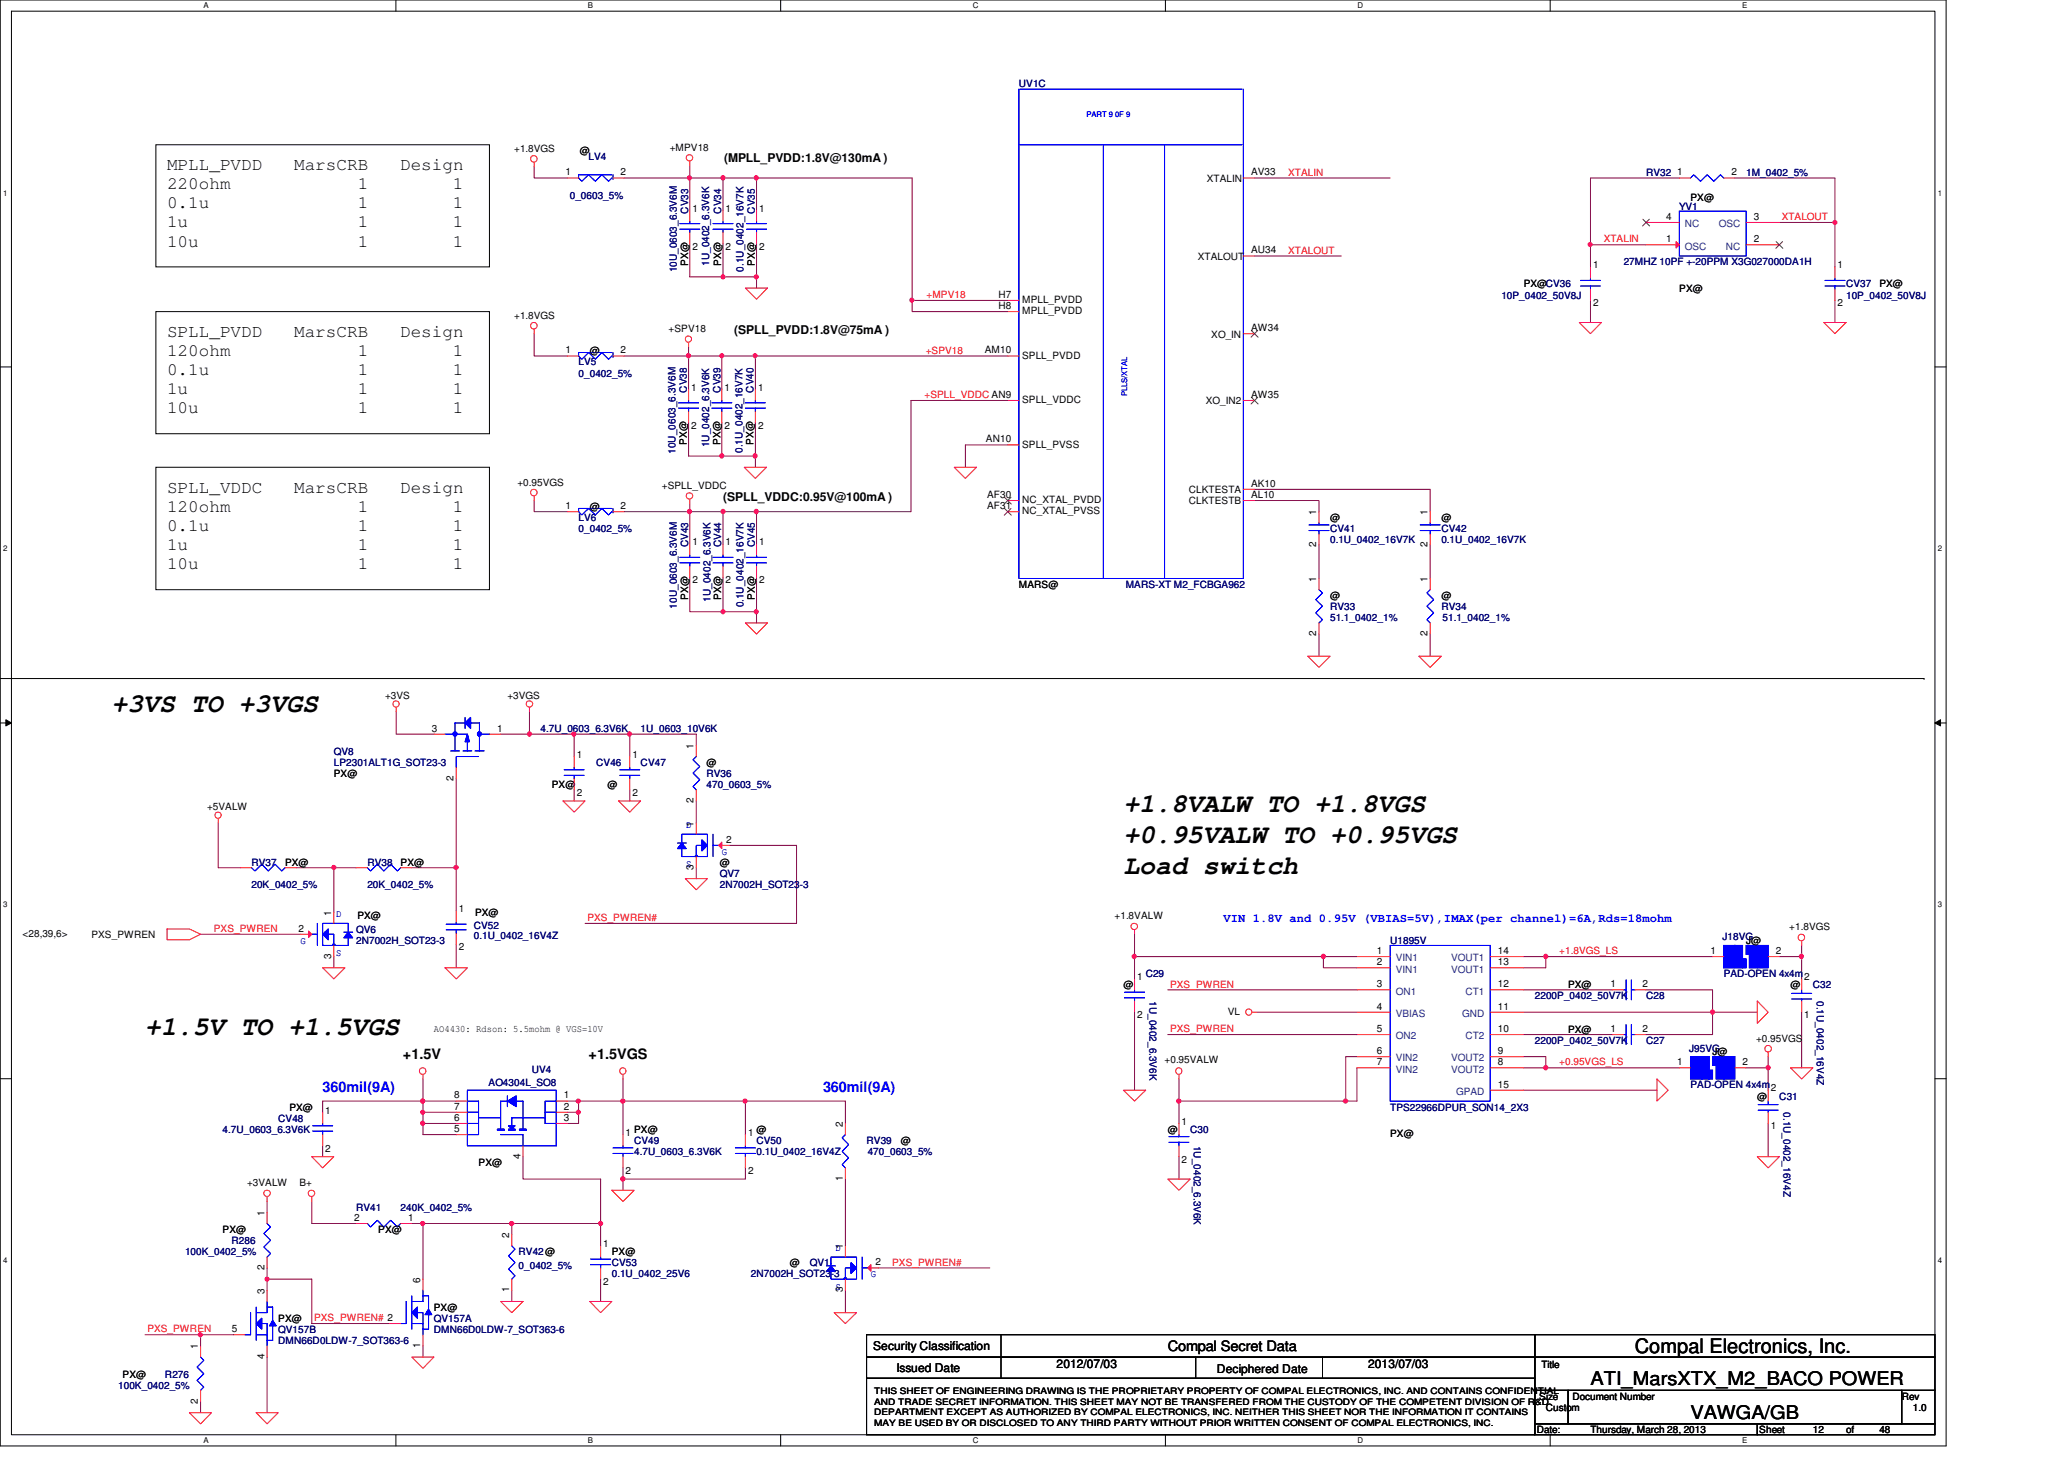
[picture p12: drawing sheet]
<svg xmlns="http://www.w3.org/2000/svg" width="297mm" height="210mm" viewBox="0 0 297 210" stroke-linecap="round" stroke-linejoin="round" font-family="sans-serif">
<defs><g id="words">
<g font-size="3.8">
<text x="16" y="102.5">+3VS TO +3VGS</text>
<text x="161.7" y="116.9">+1.8VALW TO +1.8VGS</text>
<text x="161.7" y="121.3">+0.95VALW TO +0.95VGS</text>
<text x="161.7" y="125.7">Load switch</text>
<text x="20.9" y="148.9">+1.5V TO +1.5VGS</text>
</g>
<text font-size="2.9" x="235.3" y="194.6">Compal Electronics, Inc.</text>
<g font-size="2.7">
<text x="228.9" y="199.3">ATI_MarsXTX_M2_BACO POWER</text>
<text x="243.3" y="204.1">VAWGA/GB</text>
</g>
<g font-size="2.5">
<text x="24" y="24.5">MPLL_PVDD</text>
<text x="24" y="27.2">220ohm</text>
<text x="24" y="30">0.1u</text>
<text x="42.3" y="24.5">MarsCRB</text>
<text x="51.5" y="27.2">1</text>
<text x="51.5" y="30">1</text>
<text x="57.6" y="24.5">Design</text>
<text x="65.2" y="27.2">1</text>
<text x="65.2" y="30">1</text>
<text x="24" y="32.7">1u</text>
<text x="24" y="35.5">10u</text>
<text x="51.5" y="32.7">1</text>
<text x="51.5" y="35.5">1</text>
<text x="65.2" y="32.7">1</text>
<text x="65.2" y="35.5">1</text>
<text x="24" y="48.5">SPLL_PVDD</text>
<text x="24" y="51.2">120ohm</text>
<text x="24" y="54">0.1u</text>
<text x="42.3" y="48.5">MarsCRB</text>
<text x="51.5" y="51.2">1</text>
<text x="51.5" y="54">1</text>
<text x="57.6" y="48.5">Design</text>
<text x="65.2" y="51.2">1</text>
<text x="65.2" y="54">1</text>
<text x="24" y="56.7">1u</text>
<text x="24" y="59.5">10u</text>
<text x="51.5" y="56.7">1</text>
<text x="51.5" y="59.5">1</text>
<text x="65.2" y="56.7">1</text>
<text x="65.2" y="59.5">1</text>
<text x="24" y="70.9">SPLL_VDDC</text>
<text x="42.3" y="70.9">MarsCRB</text>
<text x="57.6" y="70.9">Design</text>
<text x="24" y="73.7">120ohm</text>
<text x="24" y="76.4">0.1u</text>
<text x="51.5" y="73.7">1</text>
<text x="51.5" y="76.4">1</text>
<text x="65.2" y="76.4">1</text>
<text x="65.2" y="73.7">1</text>
<text x="24" y="79.2">1u</text>
<text x="24" y="81.9">10u</text>
<text x="51.5" y="79.2">1</text>
<text x="51.5" y="81.9">1</text>
<text x="65.2" y="79.2">1</text>
<text x="65.2" y="81.9">1</text>
</g>
<g font-size="2.1">
<text x="58" y="152.3">+1.5V</text>
<text x="84.7" y="152.3">+1.5VGS</text>
<text x="168.1" y="194.4">Compal Secret Data</text>
</g>
<g font-size="2.1" fill="#00f">
<text x="46.4" y="157.1">360mil(9A)</text>
<text x="118.4" y="157.1">360mil(9A)</text>
</g>
<g font-size="1.7">
<text x="104.2" y="23.4">(MPLL_PVDD:1.8V@130mA )</text>
<text x="105.7" y="48">(SPLL_PVDD:1.8V@75mA )</text>
<text x="104.1" y="72">(SPLL_VDDC:0.95V@100mA )</text>
<text x="125.7" y="194.3">Security Classification</text>
<text x="129" y="197.3">Issued Date</text>
<text x="152.1" y="196.8">2012/07/03</text>
<text x="175.1" y="197.5">Deciphered Date</text>
<text x="196.9" y="196.8">2013/07/03</text>
</g>
<text font-size="1.7" fill="#00f" x="176.1" y="132.7">VIN 1.8V and 0.95V (VBIAS=5V),IMAX(per channel)=6A,Rds=18mohm</text>
<g font-size="1.4" fill="#000080">
<text x="146.6" y="12.6">UV1C</text>
<text x="84.7" y="23">LV4</text>
<text x="82" y="28.6">0_0603_5%</text>
<text x="236.9" y="25.4">RV32</text>
<text x="251.3" y="25.4">1M_0402_5%</text>
<text x="99" y="30.7" transform="rotate(-90 99 30.7)">CV33</text>
<text x="103.8" y="30.7" transform="rotate(-90 103.8 30.7)">CV34</text>
<text x="108.6" y="30.7" transform="rotate(-90 108.6 30.7)">CV35</text>
<text x="241.7" y="30.2">YV1</text>
<text x="97.4" y="39.2" transform="rotate(-90 97.4 39.2)">10U_0603_6.3V6M</text>
<text x="102.1" y="38.3" transform="rotate(-90 102.1 38.3)">1U_0402_6.3V6K</text>
<text x="107" y="39.1" transform="rotate(-90 107 39.1)">0.1U_0402_16V7K</text>
<text x="233.7" y="38.2">27MHZ 10PF +-20PPM X3G027000DA1H</text>
<text x="265.7" y="41.4">CV37</text>
<text x="216.1" y="43">10P_0402_50V8J</text>
<text x="265.7" y="43">10P_0402_50V8J</text>
<text x="83.3" y="52.6">LV5</text>
<text x="83.3" y="54.2">0_0402_5%</text>
<text x="98.8" y="56.5" transform="rotate(-90 98.8 56.5)">CV38</text>
<text x="103.7" y="56.5" transform="rotate(-90 103.7 56.5)">CV39</text>
<text x="108.5" y="56.5" transform="rotate(-90 108.5 56.5)">CV40</text>
<text x="97.2" y="65.3" transform="rotate(-90 97.2 65.3)">10U_0603_6.3V6M</text>
<text x="102.1" y="64.3" transform="rotate(-90 102.1 64.3)">1U_0402_6.3V6K</text>
<text x="106.8" y="65.2" transform="rotate(-90 106.8 65.2)">0.1U_0402_16V7K</text>
<text x="83.3" y="75">LV6</text>
<text x="83.3" y="76.6">0_0402_5%</text>
<text x="191.4" y="76.6">CV41</text>
<text x="207.4" y="76.6">CV42</text>
<text x="99" y="78.7" transform="rotate(-90 99 78.7)">CV43</text>
<text x="103.8" y="78.7" transform="rotate(-90 103.8 78.7)">CV44</text>
<text x="108.6" y="78.7" transform="rotate(-90 108.6 78.7)">CV45</text>
<text x="191.4" y="78.2">0.1U_0402_16V7K</text>
<text x="207.4" y="78.2">0.1U_0402_16V7K</text>
<text x="97.4" y="87.5" transform="rotate(-90 97.4 87.5)">10U_0603_6.3V6M</text>
<text x="102.2" y="86.6" transform="rotate(-90 102.2 86.6)">1U_0402_6.3V6K</text>
<text x="107" y="87.4" transform="rotate(-90 107 87.4)">0.1U_0402_16V7K</text>
<text x="162" y="84.6">MARS-XT M2_FCBGA962</text>
<text x="191.4" y="87.8">RV33</text>
<text x="191.4" y="89.4">51.1_0402_1%</text>
<text x="207.4" y="87.8">RV34</text>
<text x="207.6" y="89.4">51.1_0402_1%</text>
<text x="77.8" y="105.4">4.7U_0603_6.3V6K</text>
<text x="92.2" y="105.4">1U_0603_10V6K</text>
<text x="48" y="108.6">QV8</text>
<text x="48" y="110.2">LP2301ALT1G_SOT23-3</text>
<text x="85.8" y="110.2">CV46</text>
<text x="92.2" y="110.2">CV47</text>
<text x="101.7" y="111.8">RV36</text>
<text x="101.7" y="113.4">470_0603_5%</text>
<text x="36.2" y="124.6">RV37</text>
<text x="52.9" y="124.6">RV38</text>
<text x="36.2" y="127.8">20K_0402_5%</text>
<text x="52.9" y="127.8">20K_0402_5%</text>
<text x="103.6" y="126.2">QV7</text>
<text x="103.6" y="127.8">2N7002H_SOT23-3</text>
<text x="51.3" y="134.2">QV6</text>
<text x="51.3" y="135.8">2N7002H_SOT23-3</text>
<text x="68.2" y="133.7">CV52</text>
<text x="68.2" y="135.1">0.1U_0402_16V4Z</text>
<text x="200.1" y="135.8">U1895V</text>
<text x="247.9" y="135.3">J18VG</text>
<text x="164.9" y="140.6">C29</text>
<text x="220.9" y="143.8">2200P_0402_50V7K</text>
<text x="236.9" y="143.8">C28</text>
<text x="248.1" y="140.6">PAD-OPEN 4x4m</text>
<text x="260.9" y="142.2">C32</text>
<text x="165.4" y="144" transform="rotate(90 165.4 144)">1U_0402_6.3V6K</text>
<text x="261.4" y="144" transform="rotate(90 261.4 144)">0.1U_0402_16V4Z</text>
<text x="76.5" y="154.3">UV4</text>
<text x="220.9" y="150.2">2200P_0402_50V7K</text>
<text x="236.9" y="150.2">C27</text>
<text x="243.1" y="151.3">J95VG</text>
<text x="40" y="161.4">CV48</text>
<text x="70.3" y="156.3">AO4304L_SO8</text>
<text x="200.1" y="159.8">TPS22966DPUR_SON14_2X3</text>
<text x="243.3" y="156.6">PAD-OPEN 4x4m</text>
<text x="256.1" y="158.2">C31</text>
<text x="256.7" y="160" transform="rotate(90 256.7 160)">0.1U_0402_16V4Z</text>
<text x="32" y="163">4.7U_0603_6.3V6K</text>
<text x="91.3" y="164.6">CV49</text>
<text x="91.3" y="166.2">4.7U_0603_6.3V6K</text>
<text x="108.9" y="164.6">CV50</text>
<text x="108.9" y="166.2">0.1U_0402_16V4Z</text>
<text x="124.7" y="164.6">RV39</text>
<text x="124.9" y="166.2">470_0603_5%</text>
<text x="171.3" y="163">C30</text>
<text x="171.8" y="164.8" transform="rotate(90 171.8 164.8)">1U_0402_6.3V6K</text>
<text x="33.3" y="179">R286</text>
<text x="51.3" y="174.2">RV41</text>
<text x="57.7" y="174.2">240K_0402_5%</text>
<text x="26.6" y="180.6">100K_0402_5%</text>
<text x="74.6" y="180.6">RV42@</text>
<text x="74.6" y="182.5">0_0402_5%</text>
<text x="88" y="182.2">CV53</text>
<text x="88" y="183.8">0.1U_0402_25V6</text>
<text x="108.1" y="183.8">2N7002H_SOT23-3</text>
<text x="116.5" y="182.2">QV1</text>
<text x="40" y="191.8">QV157B</text>
<text x="62.4" y="190.2">QV157A</text>
<text x="62.4" y="191.8">DMN66D0LDW-7_SOT363-6</text>
<text x="40" y="193.4">DMN66D0LDW-7_SOT363-6</text>
<text x="17" y="199.8">100K_0402_5%</text>
<text x="23.7" y="198.2">R276</text>
</g>
<g font-size="1.4">
<text x="74" y="21.8">+1.8VGS</text>
<text x="83.4" y="22.2">@</text>
<text x="96.4" y="21.7">+MPV18</text>
<text x="81.4" y="25.2">1</text>
<text x="89.3" y="25.2">2</text>
<text x="173.7" y="26.2">XTALIN</text>
<text x="180" y="25.2">AV33</text>
<text x="241.4" y="25.2">1</text>
<text x="243.3" y="28.9">PX@</text>
<text x="249.2" y="25.2">2</text>
<text x="99.6" y="30.4">1</text>
<text x="99.6" y="35.9">2</text>
<text x="104.4" y="30.4">1</text>
<text x="104.4" y="35.9">2</text>
<text x="109.3" y="30.4">1</text>
<text x="109.3" y="35.9">2</text>
<text x="239.8" y="31.6">4</text>
<text x="239.8" y="34.8">1</text>
<text x="252.4" y="31.6">3</text>
<text x="252.4" y="34.8">2</text>
<text x="99" y="38.3" transform="rotate(-90 99 38.3)">PX@</text>
<text x="103.8" y="38.3" transform="rotate(-90 103.8 38.3)">PX@</text>
<text x="108.6" y="38.3" transform="rotate(-90 108.6 38.3)">PX@</text>
<text x="172.4" y="37.4">XTALOUT</text>
<text x="180" y="36.4">AU34</text>
<text x="219.3" y="41.4">PX@CV36</text>
<text x="229.3" y="38.6">1</text>
<text x="241.7" y="42">PX@</text>
<text x="264.5" y="38.6">1</text>
<text x="270.5" y="41.4">PX@</text>
<text x="74" y="45.8">+1.8VGS</text>
<text x="96.2" y="47.8">+SPV18</text>
<text x="143.7" y="44.4">H8</text>
<text x="143.7" y="42.8">H7</text>
<text x="147.1" y="45.2">MPLL_PVDD</text>
<text x="147.1" y="43.6">MPLL_PVDD</text>
<text x="180" y="47.6">AW34</text>
<text x="229.3" y="44.1">2</text>
<text x="264.5" y="44.1">2</text>
<text x="81.4" y="50.8">1</text>
<text x="84.9" y="51">@</text>
<text x="89.3" y="50.8">2</text>
<text x="141.7" y="50.8">AM10</text>
<text x="147.1" y="51.6">SPLL_PVDD</text>
<text x="174.3" y="48.6">XO_IN</text>
<text x="99.5" y="56.2">1</text>
<text x="104.3" y="56.2">1</text>
<text x="109.1" y="56.2">1</text>
<text x="147.1" y="58">SPLL_VDDC</text>
<text x="173.5" y="58.2">XO_IN2</text>
<text x="180" y="57.2">AW35</text>
<text x="98.8" y="64" transform="rotate(-90 98.8 64)">PX@</text>
<text x="99.5" y="61.7">2</text>
<text x="103.7" y="64" transform="rotate(-90 103.7 64)">PX@</text>
<text x="104.3" y="61.7">2</text>
<text x="108.5" y="64" transform="rotate(-90 108.5 64)">PX@</text>
<text x="109.1" y="61.7">2</text>
<text x="141.9" y="63.6">AN10</text>
<text x="147.1" y="64.4">SPLL_PVSS</text>
<text x="74.5" y="69.8">+0.95VGS</text>
<text x="95.2" y="70.3">+SPLL_VDDC</text>
<text x="142.1" y="71.6">AF30</text>
<text x="171.1" y="71">CLKTESTA</text>
<text x="180" y="71.6">AL10</text>
<text x="180" y="70">AK10</text>
<text x="81.4" y="73.2">1</text>
<text x="84.9" y="73.4">@</text>
<text x="89.3" y="73.2">2</text>
<text x="142.1" y="73.2">AF31</text>
<text x="147.1" y="74">NC_XTAL_PVSS</text>
<text x="147.1" y="72.4">NC_XTAL_PVDD</text>
<text x="171.1" y="72.6">CLKTESTB</text>
<text x="189.4" y="74.1" transform="rotate(-90 189.4 74.1)">1</text>
<text x="191.4" y="75">@</text>
<text x="205.4" y="74.1" transform="rotate(-90 205.4 74.1)">1</text>
<text x="207.4" y="75">@</text>
<text x="99.6" y="78.4">1</text>
<text x="99.6" y="83.9">2</text>
<text x="104.4" y="78.4">1</text>
<text x="104.4" y="83.9">2</text>
<text x="109.3" y="78.4">1</text>
<text x="109.3" y="83.9">2</text>
<text x="189.4" y="83.7" transform="rotate(-90 189.4 83.7)">1</text>
<text x="189.4" y="78.7" transform="rotate(-90 189.4 78.7)">2</text>
<text x="205.4" y="83.7" transform="rotate(-90 205.4 83.7)">1</text>
<text x="205.4" y="78.7" transform="rotate(-90 205.4 78.7)">2</text>
<text x="99" y="86.3" transform="rotate(-90 99 86.3)">PX@</text>
<text x="103.8" y="86.3" transform="rotate(-90 103.8 86.3)">PX@</text>
<text x="108.6" y="86.3" transform="rotate(-90 108.6 86.3)">PX@</text>
<text x="146.6" y="84.6">MARS@</text>
<text x="191.4" y="86.2">@</text>
<text x="207.4" y="86.2">@</text>
<text x="189.4" y="91.5" transform="rotate(-90 189.4 91.5)">2</text>
<text x="205.4" y="91.5" transform="rotate(-90 205.4 91.5)">2</text>
<text x="55.4" y="100.6">+3VS</text>
<text x="73" y="100.6">+3VGS</text>
<text x="62.1" y="105.2">3</text>
<text x="71.5" y="105.2">1</text>
<text x="99.8" y="107.7" transform="rotate(-90 99.8 107.7)">1</text>
<text x="48" y="111.8">PX@</text>
<text x="65.3" y="112.3" transform="rotate(-90 65.3 112.3)">2</text>
<text x="79.4" y="113.4">PX@</text>
<text x="83" y="109">1</text>
<text x="87.4" y="113.4">@</text>
<text x="91" y="109">1</text>
<text x="101.7" y="110.2">@</text>
<text x="29.8" y="116.6">+5VALW</text>
<text x="83" y="114.5">2</text>
<text x="91" y="114.5">2</text>
<text x="99.8" y="118.9" transform="rotate(-90 99.8 118.9)">1</text>
<text x="99.8" y="115.5" transform="rotate(-90 99.8 115.5)">2</text>
<text x="41" y="124.6">PX@</text>
<text x="57.7" y="124.6">PX@</text>
<text x="99.8" y="125.1" transform="rotate(-90 99.8 125.1)">3</text>
<text x="103.6" y="124.6">@</text>
<text x="104.5" y="121.2">2</text>
<text x="47.7" y="131.7" transform="rotate(-90 47.7 131.7)">1</text>
<text x="66" y="131.3">1</text>
<text x="68.4" y="131.8">PX@</text>
<text x="3.3" y="134.8">&lt;28,39,6&gt;</text>
<text x="13.2" y="135">PXS_PWREN</text>
<text x="43" y="134">2</text>
<text x="47.7" y="137.9" transform="rotate(-90 47.7 137.9)">3</text>
<text x="51.4" y="132.2">PX@</text>
<text x="66" y="136.7">2</text>
<text x="160.4" y="132.2">+1.8VALW</text>
<text x="198.2" y="137.2">1</text>
<text x="215.6" y="137.2">14</text>
<text x="246.2" y="137.2">1</text>
<text x="251.3" y="135.8">J@</text>
<text x="255.6" y="137.2">2</text>
<text x="257.5" y="133.9">+1.8VGS</text>
<text x="161.7" y="142.2">@</text>
<text x="163.7" y="141">1</text>
<text x="198.2" y="138.9">2</text>
<text x="198.2" y="142">3</text>
<text x="215.6" y="138.9">13</text>
<text x="215.6" y="142">12</text>
<text x="225.7" y="142.2">PX@</text>
<text x="231.8" y="142">1</text>
<text x="236.4" y="142">2</text>
<text x="257.7" y="142.2">@</text>
<text x="259.7" y="141">2</text>
<text x="62.4" y="148.4">AO4430: Rdson: 5.5mohm @ VGS=10V</text>
<text x="163.7" y="146.5">2</text>
<text x="176.7" y="146">VL</text>
<text x="198.2" y="145.2">4</text>
<text x="198.2" y="148.5">5</text>
<text x="215.6" y="148.5">10</text>
<text x="215.6" y="145.2">11</text>
<text x="225.7" y="148.6">PX@</text>
<text x="231.8" y="148.5">1</text>
<text x="236.4" y="148.5">2</text>
<text x="252.7" y="149.9">+0.95VGS</text>
<text x="259.7" y="146.5">1</text>
<text x="167.6" y="152.9">+0.95VALW</text>
<text x="198.2" y="151.6">6</text>
<text x="198.2" y="153.2">7</text>
<text x="215.6" y="151.6">9</text>
<text x="215.6" y="153.2">8</text>
<text x="241.4" y="153.2">1</text>
<text x="246.5" y="151.8">J@</text>
<text x="250.8" y="153.2">2</text>
<text x="41.7" y="159.8">PX@</text>
<text x="46.8" y="160.2">1</text>
<text x="65.4" y="161.2">6</text>
<text x="65.4" y="159.6">7</text>
<text x="65.4" y="158">8</text>
<text x="81.1" y="159.6">2</text>
<text x="81.1" y="158">1</text>
<text x="81.1" y="161.2">3</text>
<text x="170" y="161.8">1</text>
<text x="215.6" y="156.5">15</text>
<text x="252.9" y="158.2">@</text>
<text x="254.8" y="157">2</text>
<text x="46.8" y="165.7">2</text>
<text x="65.4" y="162.9">5</text>
<text x="68.9" y="167.8">PX@</text>
<text x="74.9" y="166.8" transform="rotate(-90 74.9 166.8)">4</text>
<text x="90" y="163.4">1</text>
<text x="91.3" y="163">PX@</text>
<text x="107.7" y="163.4">1</text>
<text x="108.9" y="163">@</text>
<text x="121.3" y="162.1" transform="rotate(-90 121.3 162.1)">2</text>
<text x="129.7" y="164.6">@</text>
<text x="168.1" y="163">@</text>
<text x="170" y="167.3">2</text>
<text x="200.1" y="163.6">PX@</text>
<text x="254.8" y="162.5">1</text>
<text x="35.6" y="170.6">+3VALW</text>
<text x="43.1" y="170.6">B+</text>
<text x="90" y="168.9">2</text>
<text x="107.7" y="168.9">2</text>
<text x="121.3" y="169.9" transform="rotate(-90 121.3 169.9)">1</text>
<text x="32" y="177.4">PX@</text>
<text x="38.1" y="174.9" transform="rotate(-90 38.1 174.9)">1</text>
<text x="51" y="175.6">2</text>
<text x="54.4" y="177.4">PX@</text>
<text x="58.8" y="175.6">1</text>
<text x="73.3" y="178.1" transform="rotate(-90 73.3 178.1)">2</text>
<text x="86.8" y="179.5">1</text>
<text x="121.3" y="179.7" transform="rotate(-90 121.3 179.7)">1</text>
<text x="38.1" y="182.8" transform="rotate(-90 38.1 182.8)">2</text>
<text x="60.5" y="184.5" transform="rotate(-90 60.5 184.5)">6</text>
<text x="73.3" y="185.9" transform="rotate(-90 73.3 185.9)">1</text>
<text x="86.8" y="184.9">2</text>
<text x="88" y="180.6">PX@</text>
<text x="113.7" y="182.2">@</text>
<text x="121.3" y="185.9" transform="rotate(-90 121.3 185.9)">3</text>
<text x="126" y="182">2</text>
<text x="33.4" y="191.6">5</text>
<text x="38.1" y="186.1" transform="rotate(-90 38.1 186.1)">3</text>
<text x="40" y="190.2">PX@</text>
<text x="62.4" y="188.6">PX@</text>
<text x="28.5" y="194.1" transform="rotate(-90 28.5 194.1)">1</text>
<text x="38.1" y="195.5" transform="rotate(-90 38.1 195.5)">4</text>
<text x="60.5" y="193.9" transform="rotate(-90 60.5 193.9)">1</text>
<text x="221.8" y="196.8">Title</text>
<text x="17.6" y="198.2">PX@</text>
<text x="28.5" y="201.9" transform="rotate(-90 28.5 201.9)">2</text>
<text x="221.5" y="201.4">Size</text>
<text x="222.5" y="203">Custom</text>
<text x="226.3" y="201.4">Document Number</text>
<text x="273.7" y="201.4">Rev</text>
<text x="275.3" y="203">1.0</text>
<text x="221.2" y="206.2">Date:</text>
<text x="228.9" y="206.2">Thursday, March 28, 2013</text>
<text x="253.2" y="206.2">Sheet</text>
<text x="260.9" y="206.2">12</text>
<text x="265.7" y="206.2">of</text>
<text x="270.5" y="206.2">48</text>
</g>
<g font-size="1.4" fill="#f00">
<text x="185.4" y="25.3">XTALIN</text>
<text x="230.8" y="34.9">XTALIN</text>
<text x="256.4" y="31.7">XTALOUT</text>
<text x="185.4" y="36.5">XTALOUT</text>
<text x="133.3" y="42.9">+MPV18</text>
<text x="133.2" y="50.9">+SPV18</text>
<text x="133.1" y="57.3">+SPLL_VDDC AN9</text>
<text x="30.8" y="134.1">PXS_PWREN</text>
<text x="84.5" y="132.5">PXS_PWREN#</text>
<text x="224.4" y="137.3">+1.8VGS_LS</text>
<text x="168.4" y="142.1">PXS_PWREN</text>
<text x="168.4" y="148.5">PXS_PWREN</text>
<text x="224.4" y="153.3">+0.95VGS_LS</text>
<text x="128.4" y="182.1">PXS_PWREN#</text>
<text x="21.2" y="191.7">PXS_PWREN</text>
<text x="45.2" y="190.1">PXS_PWREN# 2</text>
</g>
<g font-size="1.4" fill="#004080">
<text x="242.5" y="32.7">NC</text>
<text x="242.5" y="35.9">OSC</text>
<text x="247.4" y="32.7">OSC</text>
<text x="248.4" y="35.9">NC</text>
<text x="200.9" y="139.9">VIN1</text>
<text x="200.9" y="143.1">ON1</text>
<text x="200.9" y="138.3">VIN1</text>
<text x="208.8" y="138.3">VOUT1</text>
<text x="208.8" y="139.9">VOUT1</text>
<text x="210.9" y="143.1">CT1</text>
<text x="200.9" y="146.3">VBIAS</text>
<text x="200.9" y="149.5">ON2</text>
<text x="210.4" y="146.3">GND</text>
<text x="210.9" y="149.5">CT2</text>
<text x="200.9" y="152.7">VIN2</text>
<text x="200.9" y="154.3">VIN2</text>
<text x="208.8" y="152.7">VOUT2</text>
<text x="208.8" y="154.3">VOUT2</text>
<text x="209.5" y="157.5">GPAD</text>
</g>
<g font-size="1.4" fill="#00f">
<text x="98.8" y="119.1">D</text>
<text x="98.8" y="124.7">S</text>
<text x="103.9" y="123">G</text>
<text x="48.4" y="131.9">D</text>
<text x="43.3" y="135.8">G</text>
<text x="48.4" y="137.5">S</text>
<text x="120.2" y="179.9">D</text>
<text x="120.2" y="185.5">S</text>
<text x="125.3" y="183.8">G</text>
</g>
<g font-size="1.3">
<text x="125.8" y="200.6">THIS SHEET OF ENGINEERING DRAWING IS THE PROPRIETARY PROPERTY OF COMPAL ELECTRONICS, INC. AND CONTAINS CONFIDENTIAL</text>
<text x="125.8" y="202.1">AND TRADE SECRET INFORMATION. THIS SHEET MAY NOT BE TRANSFERED FROM THE CUSTODY OF THE COMPETENT DIVISION OF R&amp;D</text>
<text x="125.8" y="203.6">DEPARTMENT EXCEPT AS AUTHORIZED BY COMPAL ELECTRONICS, INC. NEITHER THIS SHEET NOR THE INFORMATION IT CONTAINS</text>
<text x="125.8" y="205.1">MAY BE USED BY OR DISCLOSED TO ANY THIRD PARTY WITHOUT PRIOR WRITTEN CONSENT OF COMPAL ELECTRONICS, INC.</text>
</g>
<g font-size="1.1">
<text x="29.3" y="1.1">A</text>
<text x="84.6" y="1.1">B</text>
<text x="140" y="1.1">C</text>
<text x="195.4" y="1.1">D</text>
<text x="250.7" y="1.1">E</text>
<text x=".5" y="28.2">1</text>
<text x="278.9" y="28.2">1</text>
<text x=".5" y="79.3">2</text>
<text x="278.9" y="79.3">2</text>
<text x=".5" y="130.6">3</text>
<text x="278.9" y="130.6">3</text>
<text x=".5" y="181.7">4</text>
<text x="278.9" y="181.7">4</text>
<text x="29.3" y="207.6">A</text>
<text x="84.6" y="207.6">B</text>
<text x="140" y="207.6">C</text>
<text x="195.4" y="207.6">D</text>
<text x="250.7" y="207.6">E</text>
</g>
<g font-size="1.1" fill="#00f">
<text x="156.4" y="16.9">PART 9 0F 9</text>
<text x="162.2" y="57" transform="rotate(-90 162.2 57)">PLLS/XTAL</text>
</g>
</g></defs>
<path d="M0 0h280.1v208h-280.1zM1.6 1.6h276.9v204.8h-276.9z" fill="none" stroke="#000" stroke-width=".14"/>
<g fill="#fff">
<path d="M29.3 .2h.7v1.2h-.7z"/>
<path d="M29.3 206.6h.7v1.2h-.7z"/>
</g>
<path d="M57 0v1.6M57 206.4v1.6" fill="none" stroke="#000" stroke-width=".14"/>
<g fill="#fff">
<path d="M84.6 .2h.7v1.2h-.7z"/>
<path d="M84.6 206.6h.7v1.2h-.7z"/>
</g>
<path d="M112.3 0v1.6M112.3 206.4v1.6" fill="none" stroke="#000" stroke-width=".14"/>
<g fill="#fff">
<path d="M140 .2h.8v1.2h-.8z"/>
<path d="M140 206.6h.8v1.2h-.8z"/>
</g>
<path d="M167.7 0v1.6M167.7 206.4v1.6" fill="none" stroke="#000" stroke-width=".14"/>
<g fill="#fff">
<path d="M195.4 .2h.7v1.2h-.7z"/>
<path d="M195.4 206.6h.7v1.2h-.7z"/>
</g>
<path d="M223.1 0v1.6M223.1 206.4v1.6" fill="none" stroke="#000" stroke-width=".14"/>
<g fill="#fff">
<path d="M250.7 .2h.8v1.2h-.8z"/>
<path d="M250.7 206.6h.8v1.2h-.8z"/>
<path d="M.5 27.2h.6v1.2h-.6z"/>
<path d="M278.9 27.2h.6v1.2h-.6z"/>
<path d="M.5 78.4h.6v1.1h-.6z"/>
<path d="M278.9 78.4h.6v1.1h-.6z"/>
</g>
<path d="M0 52.8h1.6M278.5 52.8h1.6" fill="none" stroke="#000" stroke-width=".14"/>
<g fill="#fff">
<path d="M.5 129.6h.6v1.2h-.6z"/>
<path d="M278.9 129.6h.6v1.2h-.6z"/>
</g>
<path d="M0 104h1.6M.8 103.5l.8 .5-.8 .4zM278.5 104h1.6M278.5 104l.8-.5v.9z" fill="none" stroke="#000" stroke-width=".14"/>
<path d="M.8 103.5l.8 .5-.8 .4zM278.5 104l.8-.5v.9z" fill="#000"/>
<g fill="#fff">
<path d="M.5 180.8h.6v1.1h-.6z"/>
<path d="M278.9 180.8h.6v1.1h-.6z"/>
</g>
<path d="M22.4 20.8h48v17.6h-48zM22.4 44.8h48v17.6h-48zM22.4 67.2h48v17.6h-48zM0 97.6h276.9M276.9 97.6h.1M0 155.2h1.6M278.5 155.2h1.6" fill="none" stroke="#000" stroke-width=".14"/>
<path d="M256.1 32h8v6.4M180.5 70.4h25.3v3.2M180.5 72h9.3v1.6M189.8 78.4v4.8M205.8 78.4v4.8M189.8 91.2v3.2M205.8 91.2v3.2" fill="none" stroke="#800040" stroke-width=".14"/>
<circle cx="264.1" cy="32" r=".3" fill="#f0f"/>
<circle cx="264.1" cy="32" r=".3" fill="none" stroke="#f0f" stroke-width=".14"/>
<path d="M228.9 35.2h8M228.9 35.2v3.2M241.7 25.6h-12.8v9.6M249.7 25.6h14.4M228.9 43.2v3.2M264.1 43.2v3.2" fill="none" stroke="#800040" stroke-width=".14"/>
<circle cx="228.9" cy="35.2" r=".3" fill="#f0f"/>
<circle cx="228.9" cy="35.2" r=".3" fill="none" stroke="#f0f" stroke-width=".14"/>
<path d="M99.3 35.1v4.7M104.1 35.1v4.7h4.8M108.9 35.1v6.3M180.5 36.8h12.5M264.1 25.6v6.4" fill="none" stroke="#800040" stroke-width=".14"/>
<circle cx="108.8" cy="39.8" r=".3" fill="#f0f"/>
<circle cx="108.8" cy="39.8" r=".3" fill="none" stroke="#f0f" stroke-width=".14"/>
<circle cx="104.1" cy="39.8" r=".3" fill="#f0f"/>
<circle cx="104.1" cy="39.8" r=".3" fill="none" stroke="#f0f" stroke-width=".14"/>
<path d="M104.1 25.6h4.8" fill="none" stroke="#800040" stroke-width=".14"/>
<circle cx="104" cy="25.6" r=".31" fill="#f0f"/>
<circle cx="104" cy="25.6" r=".31" fill="none" stroke="#f0f" stroke-width=".14"/>
<path d="M99.3 30.3v-4.7h4.8v4.7" fill="none" stroke="#800040" stroke-width=".14"/>
<circle cx="99.2" cy="25.6" r=".31" fill="#f0f"/>
<circle cx="99.2" cy="25.6" r=".31" fill="none" stroke="#f0f" stroke-width=".14"/>
<path d="M108.9 25.6v4.7" fill="none" stroke="#800040" stroke-width=".14"/>
<circle cx="108.8" cy="25.6" r=".31" fill="#f0f"/>
<circle cx="108.8" cy="25.6" r=".31" fill="none" stroke="#f0f" stroke-width=".14"/>
<path d="M99.3 39.8h4.8M99.3 23.8v1.8M145 43.2h-13.7v1.6h13.7" fill="none" stroke="#800040" stroke-width=".14"/>
<circle cx="131.2" cy="43.2" r=".3" fill="#f0f"/>
<circle cx="131.2" cy="43.2" r=".3" fill="none" stroke="#f0f" stroke-width=".14"/>
<path d="M104.1 73.6h4.8" fill="none" stroke="#800040" stroke-width=".14"/>
<circle cx="108.8" cy="73.6" r=".31" fill="#f0f"/>
<circle cx="108.8" cy="73.6" r=".31" fill="none" stroke="#f0f" stroke-width=".14"/>
<circle cx="104" cy="73.6" r=".31" fill="#f0f"/>
<circle cx="104" cy="73.6" r=".31" fill="none" stroke="#f0f" stroke-width=".14"/>
<path d="M99.3 78.3v-4.7h4.8v4.7" fill="none" stroke="#800040" stroke-width=".14"/>
<circle cx="99.2" cy="73.6" r=".31" fill="#f0f"/>
<circle cx="99.2" cy="73.6" r=".31" fill="none" stroke="#f0f" stroke-width=".14"/>
<path d="M99.1 60.8v4.8M103.9 60.8v4.8h4.8M108.7 60.8v6.4M108.9 73.6v4.7" fill="none" stroke="#800040" stroke-width=".14"/>
<circle cx="108.7" cy="65.6" r=".31" fill="#f0f"/>
<circle cx="108.7" cy="65.6" r=".31" fill="none" stroke="#f0f" stroke-width=".14"/>
<circle cx="103.9" cy="65.6" r=".31" fill="#f0f"/>
<circle cx="103.9" cy="65.6" r=".31" fill="none" stroke="#f0f" stroke-width=".14"/>
<path d="M89.8 51.2h9.3M99.1 51.2h4.8v4.8M99.1 51.2v4.8M108.7 51.2v4.8" fill="none" stroke="#800040" stroke-width=".14"/>
<circle cx="99.1" cy="51.2" r=".31" fill="#f0f"/>
<circle cx="99.1" cy="51.2" r=".31" fill="none" stroke="#f0f" stroke-width=".14"/>
<path d="M103.9 51.2h4.8" fill="none" stroke="#800040" stroke-width=".14"/>
<circle cx="103.9" cy="51.2" r=".3" fill="#f0f"/>
<circle cx="103.9" cy="51.2" r=".3" fill="none" stroke="#f0f" stroke-width=".14"/>
<path d="M108.7 51.2h36.3" fill="none" stroke="#800040" stroke-width=".14"/>
<circle cx="108.7" cy="51.2" r=".3" fill="#f0f"/>
<circle cx="108.7" cy="51.2" r=".3" fill="none" stroke="#f0f" stroke-width=".14"/>
<path d="M99.1 50v1.2M99.1 65.6h4.8M99.3 72.5v1.1h-9.5M104.1 88h4.8" fill="none" stroke="#800040" stroke-width=".14"/>
<circle cx="108.8" cy="88" r=".3" fill="#f0f"/>
<circle cx="108.8" cy="88" r=".3" fill="none" stroke="#f0f" stroke-width=".14"/>
<circle cx="104.1" cy="88" r=".3" fill="#f0f"/>
<circle cx="104.1" cy="88" r=".3" fill="none" stroke="#f0f" stroke-width=".14"/>
<path d="M76.9 24v1.6h4.8M108.9 25.6h22.4v17.6M180.5 25.6h19.6M145 57.6h-13.9v16h-22.2M145 64h-6.1v3.2M99.3 83.1v4.9h4.8v-4.9M108.9 83.1v6.5M222.5 153.6h19.2" fill="none" stroke="#800040" stroke-width=".14"/>
<circle cx="222.4" cy="153.6" r=".31" fill="#f0f"/>
<circle cx="222.4" cy="153.6" r=".31" fill="none" stroke="#f0f" stroke-width=".14"/>
<path d="M251.3 153.6h3.2v3.2" fill="none" stroke="#800040" stroke-width=".14"/>
<circle cx="254.5" cy="153.6" r=".31" fill="#f0f"/>
<circle cx="254.5" cy="153.6" r=".31" fill="none" stroke="#f0f" stroke-width=".14"/>
<path d="M190.5 137.6h4.8" fill="none" stroke="#800040" stroke-width=".14"/>
<circle cx="190.4" cy="137.6" r=".31" fill="#f0f"/>
<circle cx="190.4" cy="137.6" r=".31" fill="none" stroke="#f0f" stroke-width=".14"/>
<path d="M163.3 134.4v3.2M190.5 137.6v1.6h4.8M259.3 137.6v3.2" fill="none" stroke="#800040" stroke-width=".14"/>
<circle cx="259.2" cy="137.6" r=".31" fill="#f0f"/>
<circle cx="259.2" cy="137.6" r=".31" fill="none" stroke="#f0f" stroke-width=".14"/>
<path d="M163.3 137.6h27.2M195.3 153.6v4.8h-1.6M219.3 148.8h12.8M219.3 142.4h12.8M236.9 148.8h9.6M236.9 142.4h9.6M259.3 145.6v8M254.5 161.6v4.8" fill="none" stroke="#800040" stroke-width=".14"/>
<circle cx="193.7" cy="158.4" r=".31" fill="#f0f"/>
<circle cx="193.7" cy="158.4" r=".31" fill="none" stroke="#f0f" stroke-width=".14"/>
<path d="M195.3 152h-1.6v6.4h-24" fill="none" stroke="#800040" stroke-width=".14"/>
<circle cx="169.7" cy="158.4" r=".31" fill="#f0f"/>
<circle cx="169.7" cy="158.4" r=".31" fill="none" stroke="#f0f" stroke-width=".14"/>
<path d="M219.3 137.6h3.2v1.6h-3.2M169.7 155.2v3.2" fill="none" stroke="#800040" stroke-width=".14"/>
<circle cx="222.4" cy="137.6" r=".31" fill="#f0f"/>
<circle cx="222.4" cy="137.6" r=".31" fill="none" stroke="#f0f" stroke-width=".14"/>
<path d="M163.3 137.6v3.2" fill="none" stroke="#800040" stroke-width=".14"/>
<circle cx="163.2" cy="137.6" r=".31" fill="#f0f"/>
<circle cx="163.2" cy="137.6" r=".31" fill="none" stroke="#f0f" stroke-width=".14"/>
<path d="M163.3 145.6v11.2M169.7 158.4v3.2M246.5 145.6h6.4M169.7 166.4v3.2" fill="none" stroke="#800040" stroke-width=".14"/>
<circle cx="246.5" cy="145.6" r=".31" fill="#f0f"/>
<circle cx="246.5" cy="145.6" r=".31" fill="none" stroke="#f0f" stroke-width=".14"/>
<g fill="none" stroke="#800040" stroke-width=".14">
<path d="M57 102.4v3.2M28.9 134.4h14.4M48 137.6v1.6M51.3 124.8h-3.3v6.4M222.5 137.6h24M259.3 136v1.6h-3.2M168.1 148.8h27.2M168.1 142.4h27.2M180.9 145.6h14.4M219.3 145.6h27.2M219.3 156.8h19.2M219.3 152h3.2v1.6h-3.2"/>
<path d="M246.5 145.6v3.2M246.5 142.4v3.2M254.5 152v1.6"/>
</g>
<circle cx="48" cy="124.8" r=".3" fill="#f0f"/>
<circle cx="48" cy="124.8" r=".3" fill="none" stroke="#f0f" stroke-width=".14"/>
<path d="M65.7 124.8v6.3" fill="none" stroke="#800040" stroke-width=".14"/>
<circle cx="65.6" cy="124.8" r=".31" fill="#f0f"/>
<circle cx="65.6" cy="124.8" r=".31" fill="none" stroke="#f0f" stroke-width=".14"/>
<path d="M31.4 118.4v6.4h3.2M57 105.6h5.4M72 105.6h4.2M90.6 105.6h9.6v1.6M100.2 115.2v3.2M42.6 124.8h5.4M65.7 135.8v3.4M100.2 124.8v1.6M105 121.6h9.6v11.2h-30.4" fill="none" stroke="#800040" stroke-width=".14"/>
<circle cx="90.6" cy="105.6" r=".31" fill="#f0f"/>
<circle cx="90.6" cy="105.6" r=".31" fill="none" stroke="#f0f" stroke-width=".14"/>
<path d="M65.7 112v12.8M76.2 105.6h6.4v3.2M82.6 113.6v1.6M90.6 113.6v1.6M90.6 105.6v3.2" fill="none" stroke="#800040" stroke-width=".14"/>
<circle cx="76.2" cy="105.6" r=".31" fill="#f0f"/>
<circle cx="76.2" cy="105.6" r=".31" fill="none" stroke="#f0f" stroke-width=".14"/>
<path d="M82.6 105.6h8" fill="none" stroke="#800040" stroke-width=".14"/>
<circle cx="82.6" cy="105.6" r=".31" fill="#f0f"/>
<circle cx="82.6" cy="105.6" r=".31" fill="none" stroke="#f0f" stroke-width=".14"/>
<path d="M76.2 102.4v3.2M59.3 124.8h6.4M60.9 158.4h-14.5v1.6M89.7 155.2v3.2M44.9 172.8v3.2M46.4 164.8v1.6M81.7 160h1.6v1.6M86.4 184v3.2" fill="none" stroke="#800040" stroke-width=".14"/>
<circle cx="83.2" cy="160" r=".3" fill="#f0f"/>
<circle cx="83.2" cy="160" r=".3" fill="none" stroke="#f0f" stroke-width=".14"/>
<path d="M83.3 158.4h6.4v4.8M89.7 158.4h17.6M89.7 169.6v1.6" fill="none" stroke="#800040" stroke-width=".14"/>
<circle cx="107.2" cy="158.4" r=".3" fill="#f0f"/>
<circle cx="107.2" cy="158.4" r=".3" fill="none" stroke="#f0f" stroke-width=".14"/>
<circle cx="89.6" cy="158.4" r=".31" fill="#f0f"/>
<circle cx="89.6" cy="158.4" r=".31" fill="none" stroke="#f0f" stroke-width=".14"/>
<path d="M107.3 158.4h14.4M89.7 168v1.6h17.6" fill="none" stroke="#800040" stroke-width=".14"/>
<circle cx="89.6" cy="169.6" r=".32" fill="#f0f"/>
<circle cx="89.6" cy="169.6" r=".32" fill="none" stroke="#f0f" stroke-width=".14"/>
<path d="M107.3 158.4v4.8M86.4 176v3.2" fill="none" stroke="#800040" stroke-width=".14"/>
<circle cx="86.4" cy="176" r=".3" fill="#f0f"/>
<circle cx="86.4" cy="176" r=".3" fill="none" stroke="#f0f" stroke-width=".14"/>
<path d="M60.9 158.4h4.8M121.7 158.4v3.2M60.9 161.6v1.6M60.9 160h4.8M107.3 168v1.6" fill="none" stroke="#800040" stroke-width=".14"/>
<circle cx="60.8" cy="161.6" r=".31" fill="#f0f"/>
<circle cx="60.8" cy="161.6" r=".31" fill="none" stroke="#f0f" stroke-width=".14"/>
<path d="M83.3 158.4v1.6M44.9 176h6.4M81.7 161.6h1.6M121.7 169.6v9.6M121.7 185.6v3.2" fill="none" stroke="#800040" stroke-width=".14"/>
<circle cx="83.2" cy="158.4" r=".3" fill="#f0f"/>
<circle cx="83.2" cy="158.4" r=".3" fill="none" stroke="#f0f" stroke-width=".14"/>
<path d="M81.7 158.4h1.6M60.9 160v1.6M60.9 163.2h4.8" fill="none" stroke="#800040" stroke-width=".14"/>
<circle cx="60.8" cy="160" r=".3" fill="#f0f"/>
<circle cx="60.8" cy="160" r=".3" fill="none" stroke="#f0f" stroke-width=".14"/>
<path d="M60.9 158.4v1.6M60.9 161.6h4.8" fill="none" stroke="#800040" stroke-width=".14"/>
<circle cx="60.8" cy="158.4" r=".3" fill="#f0f"/>
<circle cx="60.8" cy="158.4" r=".3" fill="none" stroke="#f0f" stroke-width=".14"/>
<path d="M59.3 176h1.6v8M73.7 176h12.7M73.7 185.6v1.6M126.4 182.4h16" fill="none" stroke="#800040" stroke-width=".14"/>
<circle cx="73.6" cy="176" r=".31" fill="#f0f"/>
<circle cx="73.6" cy="176" r=".31" fill="none" stroke="#f0f" stroke-width=".14"/>
<path d="M60.9 155.2v3.2" fill="none" stroke="#800040" stroke-width=".14"/>
<circle cx="60.8" cy="158.4" r=".3" fill="#f0f"/>
<circle cx="60.8" cy="158.4" r=".3" fill="none" stroke="#f0f" stroke-width=".14"/>
<path d="M38.4 172.8v1.6M75.3 166.4v3.2h11.1M38.4 182.4v3.2M44.9 184v6.4M60.9 193.6v1.6" fill="none" stroke="#800040" stroke-width=".14"/>
<circle cx="38.4" cy="184" r=".3" fill="#f0f"/>
<circle cx="38.4" cy="184" r=".3" fill="none" stroke="#f0f" stroke-width=".14"/>
<path d="M28.9 192v1.6M38.4 184h6.5" fill="none" stroke="#800040" stroke-width=".14"/>
<circle cx="28.8" cy="192" r=".3" fill="#f0f"/>
<circle cx="28.8" cy="192" r=".3" fill="none" stroke="#f0f" stroke-width=".14"/>
<path d="M60.9 176h12.8v1.6M86.4 169.6v6.4M20.9 192h12.8M38.4 195.2v8M44.9 190.4h11.1M28.9 201.6v1.6" fill="none" stroke="#800040" stroke-width=".14"/>
<circle cx="60.8" cy="176" r=".3" fill="#f0f"/>
<circle cx="60.8" cy="176" r=".3" fill="none" stroke="#f0f" stroke-width=".14"/>
<path d="M89.8 25.6h9.5M76.9 48v3.2h4.8M76.9 72v1.6h4.8" fill="none" stroke="#800040" stroke-width=".14"/>
<g fill="none" stroke="#f00" stroke-width=".14">
<path d="M76.9 23.4v.6M99.3 23.2v.6M76.9 47.4v.6M99.1 49.3v.7M107.3 41.4h3.1l-1.5 1.7zM227.3 46.4h3.2l-1.6 1.6zM262.5 46.4h3.2l-1.6 1.6zM76.9 71.4v.6M99.3 71.8v.7M107.1 67.2h3.2l-1.6 1.6zM137.3 67.2h3.2l-1.6 1.6zM107.3 89.6h3.1l-1.5 1.6z"/>
<path d="M188.2 94.4h3.2l-1.6 1.6zM204.2 94.4h3.2l-1.6 1.6zM31.4 117.8v.6M57 101.8v.6M76.2 101.8v.6M81 115.2h3.2l-1.6 1.6zM89 115.2h3.2l-1.6 1.6zM24 133.6h3.3l1.6 .8-1.6 .8h-3.3zM46.4 139.2h3.3l-1.7 1.6zM64 139.2h3.3l-1.6 1.6zM98.6 126.4h3.2l-1.6 1.6zM163.3 133.8v.6"/>
<path d="M259.3 135.4v.6M60.9 154.6v.6M89.7 154.6v.6M161.7 156.8h3.2l-1.6 1.6zM169.7 154.6v.6M180.2 145.6h.7M238.5 155.2l1.6 1.6-1.6 1.6zM252.9 144l1.6 1.6-1.6 1.6zM254.5 151.4v.6M257.7 153.6h3.2l-1.6 1.6zM38.4 172.2v.6M44.9 166.4h3.1l-1.6 1.6z"/>
<path d="M44.9 172.2v.6M88 171.2h3.3l-1.6 1.6zM168.1 169.6h3.2l-1.6 1.6zM252.9 166.4h3.2l-1.6 1.6zM59.3 195.2h3.1l-1.5 1.7zM72 187.2h3.3l-1.6 1.6zM84.9 187.2h3.1l-1.6 1.6zM120.1 188.8h3.2l-1.6 1.6zM27.3 203.2h3.1l-1.5 1.7zM36.9 203.2h3.1l-1.6 1.7z"/>
<circle cx="76.8" cy="22.9" r=".47"/>
<circle cx="99.2" cy="22.7" r=".46"/>
<circle cx="76.8" cy="46.9" r=".47"/>
<circle cx="99.1" cy="48.8" r=".45"/>
<circle cx="76.8" cy="70.9" r=".47"/>
<circle cx="99.2" cy="71.3" r=".46"/>
<circle cx="31.4" cy="117.3" r=".45"/>
<circle cx="57" cy="101.3" r=".45"/>
<circle cx="76.2" cy="101.3" r=".46"/>
<circle cx="163.2" cy="133.3" r=".46"/>
<circle cx="259.2" cy="134.9" r=".47"/>
<circle cx="60.8" cy="154.1" r=".47"/>
<circle cx="89.6" cy="154.1" r=".46"/>
<circle cx="169.6" cy="154.1" r=".46"/>
<circle cx="179.7" cy="145.6" r=".45"/>
<circle cx="254.5" cy="150.9" r=".47"/>
<circle cx="38.4" cy="171.7" r=".46"/>
<circle cx="44.8" cy="171.7" r=".46"/>
</g>
<g fill="none" stroke="#000" stroke-width=".14">
<path d="M124.7 192h96.2v3.2h-96.2zM124.7 195.2h96.2v3.1h-96.2zM124.7 198.3h96.2v8.1h-96.2zM144.1 192v6.3M172.1 195.2v3.1M190.3 195.2v3.1M220.9 192h57.6v3.2h-57.6zM220.9 195.2h57.6v4.8h-57.6zM220.9 200h4.8v4.9h-4.8zM220.9 204.9h32v1.5h-32zM225.7 200h48v4.9h-48zM252.9 204.9h25.6v1.5h-25.6z"/>
<path d="M273.7 200h4.8v4.9h-4.8z"/>
</g>
<path d="M101 120.8l.8 .8-.8 .8z" fill="#00f"/>
<path d="M101 120.8l.8 .8-.8 .8z" fill="none" stroke="#00f" stroke-width=".14"/>
<path d="M98.1 121.3l.7 .8h-1.3z" fill="#00f"/>
<path d="M97.5 121.3h1.3M98.1 121.3v-1.3h3.7v3.2h-1.6v-1.6h.8M98.1 122.1v1.1h2.1h-.1v-.1h.3v.1M98.1 121.3l.7 .8h-1.3zM102.6 121.6h.8M102.6 120v3.2" fill="none" stroke="#00f" stroke-width=".14"/>
<path d="M101 120.8l.8 .8-.8 .8z" fill="#00f"/>
<path d="M101 120.8l.8 .8-.8 .8z" fill="none" stroke="#00f" stroke-width=".14"/>
<path d="M98.1 121.3l.7 .8h-1.3z" fill="#00f"/>
<path d="M97.5 121.3h1.3M98.1 121.3v-1.3h3.7v3.2h-1.6v-1.6h.8M98.1 122.1v1.1h2.1h-.1v-.1h.3v.1M98.1 121.3l.7 .8h-1.3zM102.6 121.6h.8M102.6 120v3.2" fill="none" stroke="#00f" stroke-width=".14"/>
<path d="M103.4 121.6l.5-.4v.9z" fill="#f00"/>
<path d="M100.2 118.4v1.6M100.2 123.2v1.6M103.4 121.6l.5-.4v.9zM103.4 121.6h1.6" fill="none" stroke="#f00" stroke-width=".14"/>
<path d="M248.1 136h1.6v3.2h-1.6z" fill-rule="evenodd" fill="#00f"/>
<path d="M248.1 136h1.6v3.2h-1.6z" fill="none" stroke="#00f" stroke-width=".14"/>
<path d="M252.9 136h1.6v3.2h-1.6z" fill-rule="evenodd" fill="#00f"/>
<path d="M252.9 136h1.6v3.2h-1.6z" fill="none" stroke="#00f" stroke-width=".14"/>
<path d="M249.7 136h1.1v3.2h-1.1z" fill-rule="evenodd" fill="#00f"/>
<path d="M249.7 136h1.1v3.2h-1.1z" fill="none" stroke="#00f" stroke-width=".14"/>
<path d="M250.8 138h.5v1.2h-.5z" fill-rule="evenodd" fill="#00f"/>
<path d="M250.8 138h.5v1.2h-.5z" fill="none" stroke="#00f" stroke-width=".14"/>
<path d="M251.3 136h.5v1.3h-.5z" fill-rule="evenodd" fill="#00f"/>
<path d="M251.3 136h.5v1.3h-.5z" fill="none" stroke="#00f" stroke-width=".14"/>
<path d="M251.8 136h1.1v3.2h-1.1z" fill-rule="evenodd" fill="#00f"/>
<path d="M251.8 136h1.1v3.2h-1.1z" fill="none" stroke="#00f" stroke-width=".14"/>
<path d="M248.1 136h1.6v3.2h-1.6z" fill-rule="evenodd" fill="#00f"/>
<path d="M248.1 136h1.6v3.2h-1.6z" fill="none" stroke="#00f" stroke-width=".14"/>
<path d="M252.9 136h1.6v3.2h-1.6z" fill-rule="evenodd" fill="#00f"/>
<path d="M252.9 136h1.6v3.2h-1.6z" fill="none" stroke="#00f" stroke-width=".14"/>
<path d="M249.7 136h1.1v3.2h-1.1z" fill-rule="evenodd" fill="#00f"/>
<path d="M249.7 136h1.1v3.2h-1.1z" fill="none" stroke="#00f" stroke-width=".14"/>
<path d="M250.8 138h.5v1.2h-.5z" fill-rule="evenodd" fill="#00f"/>
<path d="M250.8 138h.5v1.2h-.5z" fill="none" stroke="#00f" stroke-width=".14"/>
<path d="M251.3 136h.5v1.3h-.5z" fill-rule="evenodd" fill="#00f"/>
<path d="M251.3 136h.5v1.3h-.5z" fill="none" stroke="#00f" stroke-width=".14"/>
<path d="M251.8 136h1.1v3.2h-1.1z" fill-rule="evenodd" fill="#00f"/>
<g fill="none" stroke="#00f" stroke-width=".14">
<path d="M88 25.1h-4.7v.5l.4 .5 1-1 1 1 .9-1 1 1 .4-.5M88.2 25.1v.7M188.4 76.3h2.9M188.4 75.5h2.9M189.8 75.2v.3M189.8 76.3v.5M204.4 76.3h2.9M204.4 75.5h2.9M205.8 75.2v.3M205.8 76.3v.5M251.8 136h1.1v3.2h-1.1zM85 181.9h2.9"/>
<path d="M85 181.1h2.9M86.4 180.8v.3M86.4 181.9v.5"/>
</g>
<path d="M81.7 25.6h1.6M88.2 25.6h1.6M189.8 73.6v1.6M189.8 76.8v1.6M205.8 73.6v1.6M205.8 76.8v1.6M246.5 137.6h1.6M254.5 137.6h1.6M86.4 179.2v1.6M86.4 182.4v1.6" fill="none" stroke="#f00" stroke-width=".14"/>
<path d="M243.3 152h1.6v3.2h-1.6z" fill-rule="evenodd" fill="#00f"/>
<path d="M243.3 152h1.6v3.2h-1.6z" fill="none" stroke="#00f" stroke-width=".14"/>
<path d="M248.1 152h1.6v3.2h-1.6z" fill-rule="evenodd" fill="#00f"/>
<path d="M248.1 152h1.6v3.2h-1.6z" fill="none" stroke="#00f" stroke-width=".14"/>
<path d="M244.9 152h1.1v3.2h-1.1z" fill-rule="evenodd" fill="#00f"/>
<path d="M244.9 152h1.1v3.2h-1.1z" fill="none" stroke="#00f" stroke-width=".14"/>
<path d="M246 154h.5v1.2h-.5z" fill-rule="evenodd" fill="#00f"/>
<path d="M246 154h.5v1.2h-.5z" fill="none" stroke="#00f" stroke-width=".14"/>
<path d="M246.5 152h.5v1.3h-.5z" fill-rule="evenodd" fill="#00f"/>
<path d="M246.5 152h.5v1.3h-.5z" fill="none" stroke="#00f" stroke-width=".14"/>
<path d="M247 152h1.1v3.2h-1.1z" fill-rule="evenodd" fill="#00f"/>
<path d="M247 152h1.1v3.2h-1.1z" fill="none" stroke="#00f" stroke-width=".14"/>
<path d="M243.3 152h1.6v3.2h-1.6z" fill-rule="evenodd" fill="#00f"/>
<path d="M243.3 152h1.6v3.2h-1.6z" fill="none" stroke="#00f" stroke-width=".14"/>
<path d="M248.1 152h1.6v3.2h-1.6z" fill-rule="evenodd" fill="#00f"/>
<path d="M248.1 152h1.6v3.2h-1.6z" fill="none" stroke="#00f" stroke-width=".14"/>
<path d="M244.9 152h1.1v3.2h-1.1z" fill-rule="evenodd" fill="#00f"/>
<path d="M244.9 152h1.1v3.2h-1.1z" fill="none" stroke="#00f" stroke-width=".14"/>
<path d="M246 154h.5v1.2h-.5z" fill-rule="evenodd" fill="#00f"/>
<path d="M246 154h.5v1.2h-.5z" fill="none" stroke="#00f" stroke-width=".14"/>
<path d="M246.5 152h.5v1.3h-.5z" fill-rule="evenodd" fill="#00f"/>
<path d="M246.5 152h.5v1.3h-.5z" fill="none" stroke="#00f" stroke-width=".14"/>
<path d="M247 152h1.1v3.2h-1.1z" fill-rule="evenodd" fill="#00f"/>
<g fill="none" stroke="#00f" stroke-width=".14">
<path d="M146.6 12.8v70.4M146.8 12.8h32M178.9 12.8v70.4M146.8 20.8h32M158.8 20.8v62.4M167.6 20.8v62.4M178.8 36.8h.1M178.8 25.6h.1M88 50.7h-4.7v.5l.4 .5 1-1 1 1 .9-1 1 1 .4-.5M88.2 50.7v.7M97.7 58.7h2.8M97.7 58h2.8"/>
<path d="M99.1 57.6v.4M99.1 58.7v.5M146.8 57.6h.1M146.8 51.2h.1M146.8 44.8h.1M146.8 43.2h.1M178.8 57.6h.1M178.8 48h.1M146.8 73.6h.1M146.8 72h.1M146.8 64h.1M178.8 72h.1"/>
<path d="M178.8 70.4h.1M146.8 83.2h32M36.2 124.8l.5 .5 1-1 .9 1 1-1 1 1 .4-.5M247 152h1.1v3.2h-1.1z"/>
</g>
<g fill="none" stroke="#f00" stroke-width=".14">
<path d="M178.9 36.8h1.6M178.9 25.6h1.6M81.7 51.2h1.6M88.2 51.2h1.6M99.1 56v1.6M99.1 59.2v1.6M145 57.6h1.6M145 51.2h1.6M145 44.8h1.6M145 43.2h1.6M178.9 57.6h1.6M178.9 48h1.6"/>
<path d="M145 73.6h1.6M145 72h1.6M145 64h1.6M178.9 72h1.6M178.9 70.4h1.6M34.6 124.8h1.6M41 124.8h1.6M241.7 153.6h1.6M249.7 153.6h1.6"/>
</g>
<path d="M180.1 57.1l1 1M180.1 47.5l1 1M181 57.1l-1 1M181 47.5l-1 1M144.6 73.2l.9 .9M144.6 71.5l.9 1M145.5 73.2l-1 .9M145.5 71.5l-1 1" fill="none" stroke="#804000" stroke-width=".14"/>
<path d="M122.5 181.7l.8 .7-.8 .8z" fill="#00f"/>
<path d="M122.5 181.7l.8 .7-.8 .8z" fill="none" stroke="#00f" stroke-width=".14"/>
<path d="M119.6 182.1l.6 .8h-1.2z" fill="#00f"/>
<path d="M119 182.1h1.2M119.6 182.9v1.1h2.1h-.2v-.1h.3v.1M119.6 182.1l.6 .8h-1.2zM119.6 182.1v-1.3h3.7v3.2h-1.6v-1.6h.8M124.1 180.8v3.2M124.1 182.4h.8" fill="none" stroke="#00f" stroke-width=".14"/>
<path d="M122.5 181.7l.8 .7-.8 .8z" fill="#00f"/>
<path d="M122.5 181.7l.8 .7-.8 .8z" fill="none" stroke="#00f" stroke-width=".14"/>
<path d="M119.6 182.1l.6 .8h-1.2z" fill="#00f"/>
<path d="M119 182.1h1.2M119.6 182.9v1.1h2.1h-.2v-.1h.3v.1M119.6 182.1l.6 .8h-1.2zM119.6 182.1v-1.3h3.7v3.2h-1.6v-1.6h.8M124.1 180.8v3.2M124.1 182.4h.8" fill="none" stroke="#00f" stroke-width=".14"/>
<path d="M124.9 182.4l.4-.5v1z" fill="#f00"/>
<path d="M81.7 73.6h1.6M88.2 73.6h1.6M90.6 108.8v1.6M90.6 112v1.6M121.7 179.2v1.6M121.7 184v1.6M124.9 182.4l.4-.5v1zM124.9 182.4h1.5" fill="none" stroke="#f00" stroke-width=".14"/>
<path d="M88 73.2h-4.7v.4l.4 .5 1-.9 1 .9 .9-.9 1 .9 .4-.5M88.2 73.2v.6M89.2 111.5h2.9M89.2 110.7h2.9M90.6 110.4v.3M90.6 111.5v.5M35.3 192h.8M36.9 188v4.8M36.9 192h1.5M38.4 190.4v3.2M38.4 187.2v1.6h-1.5" fill="none" stroke="#00f" stroke-width=".14"/>
<path d="M36.9 190.4l.8-.7v1.5z" fill="#00f"/>
<path d="M36.1 188.8v3.2M36.9 190.4l.8-.7v1.5zM37.7 190.4h.7M38.4 188h.8M38.4 192.8h.8" fill="none" stroke="#00f" stroke-width=".14"/>
<path d="M39.2 189.9l.5 .9h-.9z" fill="#00f"/>
<path d="M35.3 192h.8M36.9 188v4.8M36.9 192h1.5M38.4 190.4v3.2M38.4 187.2v1.6h-1.5M39.2 188v1.9M39.2 190.8v2M39.2 189.9l.5 .9h-.9z" fill="none" stroke="#00f" stroke-width=".14"/>
<path d="M36.9 190.4l.8-.7v1.5z" fill="#00f"/>
<path d="M36.1 188.8v3.2M36.9 190.4l.8-.7v1.5zM37.7 190.4h.7M38.4 188h.8M38.4 192.8h.8" fill="none" stroke="#00f" stroke-width=".14"/>
<path d="M39.2 189.9l.5 .9h-.9z" fill="#00f"/>
<path d="M233.7 148.8h.3M234 147.4v2.9M234.8 147.4v2.9M234.8 148.8h.5M39.2 188v1.9M39.2 190.8v2M39.2 189.9l.5 .9h-.9z" fill="none" stroke="#00f" stroke-width=".14"/>
<path d="M232.1 148.8h1.6M235.3 148.8h1.6M33.7 192h1.6M38.4 185.6v1.6M38.4 193.6v1.6" fill="none" stroke="#f00" stroke-width=".14"/>
<path d="M73 158.4l1.3-.8v1.6z" fill="#00f"/>
<path d="M73 158.4l1.3-.8v1.6z" fill="none" stroke="#00f" stroke-width=".14"/>
<path d="M73.2 162h.9l-.4 .4z" fill="#00f"/>
<g fill="none" stroke="#00f" stroke-width=".14">
<path d="M67.3 156.8h12.7v8h-12.7zM67.3 158.4h1.6v4.8h-1.6M73 157.6v1.6M73 158.4h-1v4M74.3 158.4h1v4M80 158.4h-1.6v1.6M67.3 161.6h1.6M67.3 160h1.6M68.9 160.8h3.1M71.6 162.4h1v.2h-1zM72 163.2h3.3v1.6M73.2 162.4h.9v.2h-.9z"/>
<path d="M73.2 162h.9l-.4 .4zM74.8 162.4h.9v.2h-.9zM78.4 160h1.6M78.4 160.8h-4.7v1.2M78.4 160v1.6h1.6"/>
</g>
<path d="M73 158.4l1.3-.8v1.6z" fill="#00f"/>
<path d="M73 158.4l1.3-.8v1.6z" fill="none" stroke="#00f" stroke-width=".14"/>
<path d="M73.2 162h.9l-.4 .4z" fill="#00f"/>
<g fill="none" stroke="#00f" stroke-width=".14">
<path d="M107.4 33h2.9M107.4 32.2h2.9M108.9 31.8v.4M108.9 33v.4M243.3 25.6l.5-.5 .9 1 1-1 .9 1 1-1 .5 .5M102.4 58.7h2.9M102.4 58h2.9M103.9 57.6v.4M103.9 58.7v.5M107.3 58.7h2.8M107.3 58h2.8M108.7 57.6v.4"/>
<path d="M108.7 58.7v.5M99.3 79.8v.4M97.8 81h2.9M97.8 80.2h2.9M99.3 81v.4M81.2 111.5h2.9M81.2 110.7h2.9M82.6 110.4v.3M82.6 111.5v.5M64.2 133.8h2.9M64.2 133h2.9M65.7 132.7v.3"/>
<path d="M65.7 133.8v.5M200.1 136h14.4v22.4h-14.4zM67.3 156.8h12.7v8h-12.7zM67.3 158.4h1.6v4.8h-1.6M73 157.6v1.6M73 158.4h-1v4M74.3 158.4h1v4M80 158.4h-1.6v1.6M161.8 143.6h2.9M161.8 142.7h2.9M163.3 142.4v.3M163.3 143.6v.4"/>
<path d="M38.4 176l.5 .5-.9 1 .9 .9-.9 1 .9 .9-.5 .5M67.3 161.6h1.6M67.3 160h1.6M68.9 160.8h3.1M71.6 162.4h1v.2h-1zM72 163.2h3.3v1.6M73.2 162.4h.9v.2h-.9zM73.2 162h.9l-.4 .4zM73.7 179.2l.4 .5-.9 1 .9 1-.9 .9 .9 1-.4 .4M74.8 162.4h.9v.2h-.9zM78.4 160h1.6M78.4 160.8h-4.7v1.2"/>
<path d="M78.4 160v1.6h1.6M58.5 187.2v3.2h-.8M59.3 186.4v4.8M59.3 190.4h1.6M59.3 187.2h1.6"/>
</g>
<g fill="none" stroke="#f00" stroke-width=".14">
<path d="M108.9 30.3v1.5M108.9 33.4v1.7M241.7 25.6h1.6M248.1 25.6h1.6M103.9 56v1.6M103.9 59.2v1.6M108.7 56v1.6M108.7 59.2v1.6M99.3 78.3v1.5M99.3 81.4v1.7M82.6 108.8v1.6M82.6 112v1.6"/>
<path d="M65.7 131.1v1.6M65.7 134.3v1.5M195.3 139.2h4.8M195.3 137.6h4.8M214.5 137.6h4.8M214.5 139.2h4.8M65.7 158.4h1.6M80 158.4h1.7M163.3 140.8v1.6M163.3 144v1.6M195.3 152h4.8M195.3 145.6h4.8"/>
<path d="M195.3 148.8h4.8M195.3 153.6h4.8M195.3 142.4h4.8M214.5 145.6h4.8M214.5 152h4.8M214.5 142.4h4.8M214.5 153.6h4.8M214.5 148.8h4.8M214.5 156.8h4.8M38.4 174.4v1.6M65.7 161.6h1.6M65.7 163.2h1.6"/>
<path d="M65.7 160h1.6M73.7 177.6v1.6M75.3 164.8v1.6M80 160h1.7M80 161.6h1.7M38.4 180.8v1.6M73.7 184v1.6"/>
</g>
<path d="M60.1 188v1.7l-.8-.9z" fill="#00f"/>
<path d="M60.1 188.8h.8v3.2M60.1 188v1.7l-.8-.9zM60.9 185.6v1.6M60.9 186.4h.8M61.7 189.1v2.1" fill="none" stroke="#00f" stroke-width=".14"/>
<path d="M61.7 188.3l.4 .8h-.9z" fill="#00f"/>
<path d="M58.5 187.2v3.2h-.8M59.3 186.4v4.8M59.3 190.4h1.6M59.3 187.2h1.6M60.9 191.2h.8M61.7 186.4v1.9M61.7 188.3l.4 .8h-.9z" fill="none" stroke="#00f" stroke-width=".14"/>
<path d="M60.1 188v1.7l-.8-.9z" fill="#00f"/>
<path d="M60.1 188.8h.8v3.2M60.1 188v1.7l-.8-.9zM60.9 185.6v1.6M60.9 186.4h.8M61.7 189.1v2.1" fill="none" stroke="#00f" stroke-width=".14"/>
<path d="M61.7 188.3l.4 .8h-.9z" fill="#00f"/>
<g fill="none" stroke="#00f" stroke-width=".14">
<path d="M102.6 33h2.9M102.6 32.2h2.9M104.1 31.8v.4M104.1 33v.4M241.7 30.4h9.6v6.4h-9.6zM262.6 41.1h2.9M262.6 40.3h2.9M264.1 40v.3M264.1 41.1v.5M189.8 84.8l.5 .5-.9 1 .9 .9-.9 1 .9 1-.5 .4M52.9 124.8l.4 .5 1-1 .9 1 1-1 1 1 .5-.5M233.7 142.4h.3"/>
<path d="M234 141v2.8M234.8 141v2.8M234.8 142.4h.5M52.9 176l.4 .5 1-.9 .9 .9 1-.9 1 .9 .5-.5M168.2 164.3h2.9M168.2 163.5h2.9M169.7 163.2v.3M169.7 164.3v.5M28.9 195.2l.4 .5-.9 1 .9 1-.9 .9 .9 1-.4 .4M60.9 191.2h.8M61.7 186.4v1.9M61.7 188.3l.4 .8h-.9z"/>
</g>
<g fill="none" stroke="#f00" stroke-width=".14">
<path d="M104.1 30.3v1.5M104.1 33.4v1.7M236.9 32h4.8M264.1 38.4v1.6M264.1 41.6v1.6M189.8 83.2v1.6M189.8 89.6v1.6M51.3 124.8h1.6M57.7 124.8h1.6M232.1 142.4h1.6M235.3 142.4h1.6M51.3 176h1.6"/>
<path d="M57.7 176h1.6M169.7 161.6v1.6M169.7 164.8v1.6M28.9 193.6v1.6M56 190.4h1.7M60.9 192v1.6M60.9 184v1.6M28.9 200v1.6"/>
</g>
<path d="M236.4 31.5l1 1M237.4 31.5l-1 1" fill="none" stroke="#804000" stroke-width=".14"/>
<path d="M241.2 34.8l.5 .4-.5 .5z" fill="#f00"/>
<g fill="none" stroke="#f00" stroke-width=".14">
<path d="M99.3 30.3v1.5M99.3 33.4v1.7M236.9 35.2h4.8M241.2 34.8l.5 .4-.5 .5zM251.3 32h4.8M251.3 35.2h4.8M108.9 78.3v1.5M108.9 81.4v1.7M100.2 107.2v1.6M100.2 113.6v1.6M254.5 156.8v1.6M46.4 160v1.6"/>
<path d="M46.4 163.2v1.6M107.3 163.2v1.6M107.3 166.4v1.6M254.5 160v1.6"/>
</g>
<path d="M255.6 34.8l1 .9M256.5 34.8l-.9 .9" fill="none" stroke="#804000" stroke-width=".14"/>
<g fill="none" stroke="#00f" stroke-width=".14">
<path d="M97.8 33h2.9M97.8 32.2h2.9M99.3 31.8v.4M99.3 33v.4M108.9 79.8v.4M107.4 81h2.9M107.4 80.2h2.9M108.9 81v.4M64 105.6h3.3M64.9 108h1.2M66.6 108h1.3M66.9 104h-1.4v4"/>
<path d="M66.9 103.2v1.6M67.3 106.4v1.6M67.7 104h1.3v4M68.4 108h1.3M68.9 108.8h-3.2v1.6M69 105.6h1.4M100.2 108.8l-.5 .5 1 1-1 .9 1 1-1 1 .5 .4M253 158.9h2.9M253 159.7h2.9M254.5 159.7v.3M254.5 158.4v.5M45 162.7h2.9"/>
<path d="M45 162h2.9M46.4 161.6v.4M46.4 162.7v.5M105.8 165.9h2.9M105.8 165.1h2.9M107.3 164.8v.3M107.3 165.9v.5"/>
</g>
<path d="M66.9 104l.8-.8v1.6z" fill="#00f"/>
<path d="M66.9 104l.8-.8v1.6z" fill="none" stroke="#00f" stroke-width=".14"/>
<path d="M67.3 105.6l.3 1.1h-.7z" fill="#00f"/>
<path d="M67.3 105.6l.3 1.1h-.7z" fill="none" stroke="#00f" stroke-width=".14"/>
<circle cx="69" cy="105.6" r=".31" fill="#00f"/>
<circle cx="69" cy="105.6" r=".31" fill="none" stroke="#00f" stroke-width=".14"/>
<circle cx="65.5" cy="105.6" r=".31" fill="#00f"/>
<g fill="none" stroke="#00f" stroke-width=".14">
<path d="M64 105.6h3.3M64.9 108h1.2M66.6 108h1.3M66.9 104h-1.4v4M66.9 103.2v1.6M67.3 106.4v1.6M67.7 104h1.3v4M68.4 108h1.3M68.9 108.8h-3.2v1.6M69 105.6h1.4"/>
<circle cx="65.5" cy="105.6" r=".31"/>
</g>
<path d="M66.9 104l.8-.8v1.6z" fill="#00f"/>
<path d="M66.9 104l.8-.8v1.6z" fill="none" stroke="#00f" stroke-width=".14"/>
<path d="M67.3 105.6l.3 1.1h-.7z" fill="#00f"/>
<path d="M67.3 105.6l.3 1.1h-.7z" fill="none" stroke="#00f" stroke-width=".14"/>
<circle cx="69" cy="105.6" r=".31" fill="#00f"/>
<circle cx="69" cy="105.6" r=".31" fill="none" stroke="#00f" stroke-width=".14"/>
<circle cx="65.5" cy="105.6" r=".31" fill="#00f"/>
<g fill="none" stroke="#00f" stroke-width=".14">
<path d="M227.5 41.1h2.8M227.5 40.3h2.8M228.9 40v.3M228.9 41.1v.5M205.8 84.8l-.4 .5 .9 1-.9 .9 .9 1-.9 1 .4 .4M257.8 142.9h2.9M257.8 143.7h2.9M259.3 143.7v.3M259.3 142.4v.5M121.7 163.2l-.5 .5 .9 1-.9 1 .9 .9-.9 1 .5 .4"/>
<circle cx="65.5" cy="105.6" r=".31"/>
</g>
<path d="M228.9 38.4v1.6M228.9 41.6v1.6M205.8 83.2v1.6M205.8 89.6v1.6M62.4 105.6h1.6M65.7 110.4v1.6M70.4 105.6h1.6M259.3 144v1.6M259.3 140.8v1.6M121.7 168v1.6M121.7 161.6v1.6" fill="none" stroke="#f00" stroke-width=".14"/>
<path d="M46.4 134.4l.8-.8v1.6z" fill="#00f"/>
<path d="M46.4 134.4l.8-.8v1.6z" fill="none" stroke="#00f" stroke-width=".14"/>
<path d="M50.1 134.1l.7 .8h-1.3z" fill="#00f"/>
<path d="M44.9 134.4h.8M45.7 132.8v3.2M49.5 134.1h1.3M50.1 134.9v1.1h-2.1h.2v-.2h-.3v.2M50.1 134.1l.7 .8h-1.3zM50.1 134.1v-1.3h-3.7v3.2h1.6v-1.6h-.8" fill="none" stroke="#00f" stroke-width=".14"/>
<path d="M46.4 134.4l.8-.8v1.6z" fill="#00f"/>
<path d="M46.4 134.4l.8-.8v1.6z" fill="none" stroke="#00f" stroke-width=".14"/>
<path d="M50.1 134.1l.7 .8h-1.3z" fill="#00f"/>
<path d="M44.9 134.4h.8M45.7 132.8v3.2M49.5 134.1h1.3M50.1 134.9v1.1h-2.1h.2v-.2h-.3v.2M50.1 134.1l.7 .8h-1.3zM50.1 134.1v-1.3h-3.7v3.2h1.6v-1.6h-.8" fill="none" stroke="#00f" stroke-width=".14"/>
<path d="M44.4 133.9l.5 .5-.5 .5z" fill="#f00"/>
<path d="M104.1 78.3v1.5M104.1 81.4v1.7M43.3 134.4h1.6M44.4 133.9l.5 .5-.5 .5zM48 131.2v1.6M48 136v1.6M89.7 163.2v1.6M89.7 166.4v1.6" fill="none" stroke="#f00" stroke-width=".14"/>
<path d="M104.1 79.8v.4M102.6 81h2.9M102.6 80.2h2.9M104.1 81v.4M88.2 165.9h2.9M88.2 165.1h2.9M89.7 164.8v.3M89.7 165.9v.5" fill="none" stroke="#00f" stroke-width=".14"/>
<circle cx="264.1" cy="32" r=".3" fill="#f0f"/>
<circle cx="264.1" cy="32" r=".3" fill="none" stroke="#f0f" stroke-width=".14"/>
<circle cx="228.9" cy="35.2" r=".3" fill="#f0f"/>
<circle cx="228.9" cy="35.2" r=".3" fill="none" stroke="#f0f" stroke-width=".14"/>
<circle cx="108.8" cy="39.8" r=".3" fill="#f0f"/>
<circle cx="108.8" cy="39.8" r=".3" fill="none" stroke="#f0f" stroke-width=".14"/>
<circle cx="104.1" cy="39.8" r=".3" fill="#f0f"/>
<circle cx="104.1" cy="39.8" r=".3" fill="none" stroke="#f0f" stroke-width=".14"/>
<circle cx="104" cy="25.6" r=".31" fill="#f0f"/>
<circle cx="104" cy="25.6" r=".31" fill="none" stroke="#f0f" stroke-width=".14"/>
<circle cx="99.2" cy="25.6" r=".31" fill="#f0f"/>
<circle cx="99.2" cy="25.6" r=".31" fill="none" stroke="#f0f" stroke-width=".14"/>
<circle cx="108.8" cy="25.6" r=".31" fill="#f0f"/>
<circle cx="108.8" cy="25.6" r=".31" fill="none" stroke="#f0f" stroke-width=".14"/>
<circle cx="131.2" cy="43.2" r=".3" fill="#f0f"/>
<circle cx="131.2" cy="43.2" r=".3" fill="none" stroke="#f0f" stroke-width=".14"/>
<circle cx="108.8" cy="73.6" r=".31" fill="#f0f"/>
<circle cx="108.8" cy="73.6" r=".31" fill="none" stroke="#f0f" stroke-width=".14"/>
<circle cx="104" cy="73.6" r=".31" fill="#f0f"/>
<circle cx="104" cy="73.6" r=".31" fill="none" stroke="#f0f" stroke-width=".14"/>
<circle cx="99.2" cy="73.6" r=".31" fill="#f0f"/>
<circle cx="99.2" cy="73.6" r=".31" fill="none" stroke="#f0f" stroke-width=".14"/>
<circle cx="108.7" cy="65.6" r=".31" fill="#f0f"/>
<circle cx="108.7" cy="65.6" r=".31" fill="none" stroke="#f0f" stroke-width=".14"/>
<circle cx="103.9" cy="65.6" r=".31" fill="#f0f"/>
<circle cx="103.9" cy="65.6" r=".31" fill="none" stroke="#f0f" stroke-width=".14"/>
<circle cx="99.1" cy="51.2" r=".31" fill="#f0f"/>
<circle cx="99.1" cy="51.2" r=".31" fill="none" stroke="#f0f" stroke-width=".14"/>
<circle cx="103.9" cy="51.2" r=".3" fill="#f0f"/>
<circle cx="103.9" cy="51.2" r=".3" fill="none" stroke="#f0f" stroke-width=".14"/>
<circle cx="108.7" cy="51.2" r=".3" fill="#f0f"/>
<circle cx="108.7" cy="51.2" r=".3" fill="none" stroke="#f0f" stroke-width=".14"/>
<circle cx="108.8" cy="88" r=".3" fill="#f0f"/>
<circle cx="108.8" cy="88" r=".3" fill="none" stroke="#f0f" stroke-width=".14"/>
<circle cx="104.1" cy="88" r=".3" fill="#f0f"/>
<circle cx="104.1" cy="88" r=".3" fill="none" stroke="#f0f" stroke-width=".14"/>
<circle cx="222.4" cy="153.6" r=".31" fill="#f0f"/>
<circle cx="222.4" cy="153.6" r=".31" fill="none" stroke="#f0f" stroke-width=".14"/>
<circle cx="254.5" cy="153.6" r=".31" fill="#f0f"/>
<circle cx="254.5" cy="153.6" r=".31" fill="none" stroke="#f0f" stroke-width=".14"/>
<circle cx="190.4" cy="137.6" r=".31" fill="#f0f"/>
<circle cx="190.4" cy="137.6" r=".31" fill="none" stroke="#f0f" stroke-width=".14"/>
<circle cx="259.2" cy="137.6" r=".31" fill="#f0f"/>
<circle cx="259.2" cy="137.6" r=".31" fill="none" stroke="#f0f" stroke-width=".14"/>
<circle cx="193.7" cy="158.4" r=".31" fill="#f0f"/>
<circle cx="193.7" cy="158.4" r=".31" fill="none" stroke="#f0f" stroke-width=".14"/>
<circle cx="169.7" cy="158.4" r=".31" fill="#f0f"/>
<circle cx="169.7" cy="158.4" r=".31" fill="none" stroke="#f0f" stroke-width=".14"/>
<circle cx="222.4" cy="137.6" r=".31" fill="#f0f"/>
<circle cx="222.4" cy="137.6" r=".31" fill="none" stroke="#f0f" stroke-width=".14"/>
<circle cx="163.2" cy="137.6" r=".31" fill="#f0f"/>
<circle cx="163.2" cy="137.6" r=".31" fill="none" stroke="#f0f" stroke-width=".14"/>
<circle cx="246.5" cy="145.6" r=".31" fill="#f0f"/>
<circle cx="246.5" cy="145.6" r=".31" fill="none" stroke="#f0f" stroke-width=".14"/>
<circle cx="48" cy="124.8" r=".3" fill="#f0f"/>
<circle cx="48" cy="124.8" r=".3" fill="none" stroke="#f0f" stroke-width=".14"/>
<circle cx="65.6" cy="124.8" r=".31" fill="#f0f"/>
<circle cx="65.6" cy="124.8" r=".31" fill="none" stroke="#f0f" stroke-width=".14"/>
<circle cx="90.6" cy="105.6" r=".31" fill="#f0f"/>
<circle cx="90.6" cy="105.6" r=".31" fill="none" stroke="#f0f" stroke-width=".14"/>
<circle cx="76.2" cy="105.6" r=".31" fill="#f0f"/>
<circle cx="76.2" cy="105.6" r=".31" fill="none" stroke="#f0f" stroke-width=".14"/>
<circle cx="82.6" cy="105.6" r=".31" fill="#f0f"/>
<circle cx="82.6" cy="105.6" r=".31" fill="none" stroke="#f0f" stroke-width=".14"/>
<circle cx="83.2" cy="160" r=".3" fill="#f0f"/>
<circle cx="83.2" cy="160" r=".3" fill="none" stroke="#f0f" stroke-width=".14"/>
<circle cx="107.2" cy="158.4" r=".3" fill="#f0f"/>
<circle cx="107.2" cy="158.4" r=".3" fill="none" stroke="#f0f" stroke-width=".14"/>
<circle cx="89.6" cy="158.4" r=".31" fill="#f0f"/>
<circle cx="89.6" cy="158.4" r=".31" fill="none" stroke="#f0f" stroke-width=".14"/>
<circle cx="89.6" cy="169.6" r=".32" fill="#f0f"/>
<circle cx="89.6" cy="169.6" r=".32" fill="none" stroke="#f0f" stroke-width=".14"/>
<circle cx="86.4" cy="176" r=".3" fill="#f0f"/>
<circle cx="86.4" cy="176" r=".3" fill="none" stroke="#f0f" stroke-width=".14"/>
<circle cx="60.8" cy="161.6" r=".31" fill="#f0f"/>
<circle cx="60.8" cy="161.6" r=".31" fill="none" stroke="#f0f" stroke-width=".14"/>
<circle cx="83.2" cy="158.4" r=".3" fill="#f0f"/>
<circle cx="83.2" cy="158.4" r=".3" fill="none" stroke="#f0f" stroke-width=".14"/>
<circle cx="60.8" cy="160" r=".3" fill="#f0f"/>
<circle cx="60.8" cy="160" r=".3" fill="none" stroke="#f0f" stroke-width=".14"/>
<circle cx="60.8" cy="158.4" r=".3" fill="#f0f"/>
<circle cx="60.8" cy="158.4" r=".3" fill="none" stroke="#f0f" stroke-width=".14"/>
<circle cx="73.6" cy="176" r=".31" fill="#f0f"/>
<circle cx="73.6" cy="176" r=".31" fill="none" stroke="#f0f" stroke-width=".14"/>
<circle cx="60.8" cy="158.4" r=".3" fill="#f0f"/>
<circle cx="60.8" cy="158.4" r=".3" fill="none" stroke="#f0f" stroke-width=".14"/>
<circle cx="38.4" cy="184" r=".3" fill="#f0f"/>
<circle cx="38.4" cy="184" r=".3" fill="none" stroke="#f0f" stroke-width=".14"/>
<circle cx="28.8" cy="192" r=".3" fill="#f0f"/>
<circle cx="28.8" cy="192" r=".3" fill="none" stroke="#f0f" stroke-width=".14"/>
<circle cx="60.8" cy="176" r=".3" fill="#f0f"/>
<circle cx="60.8" cy="176" r=".3" fill="none" stroke="#f0f" stroke-width=".14"/>
<use href="#words"/>
</svg>
